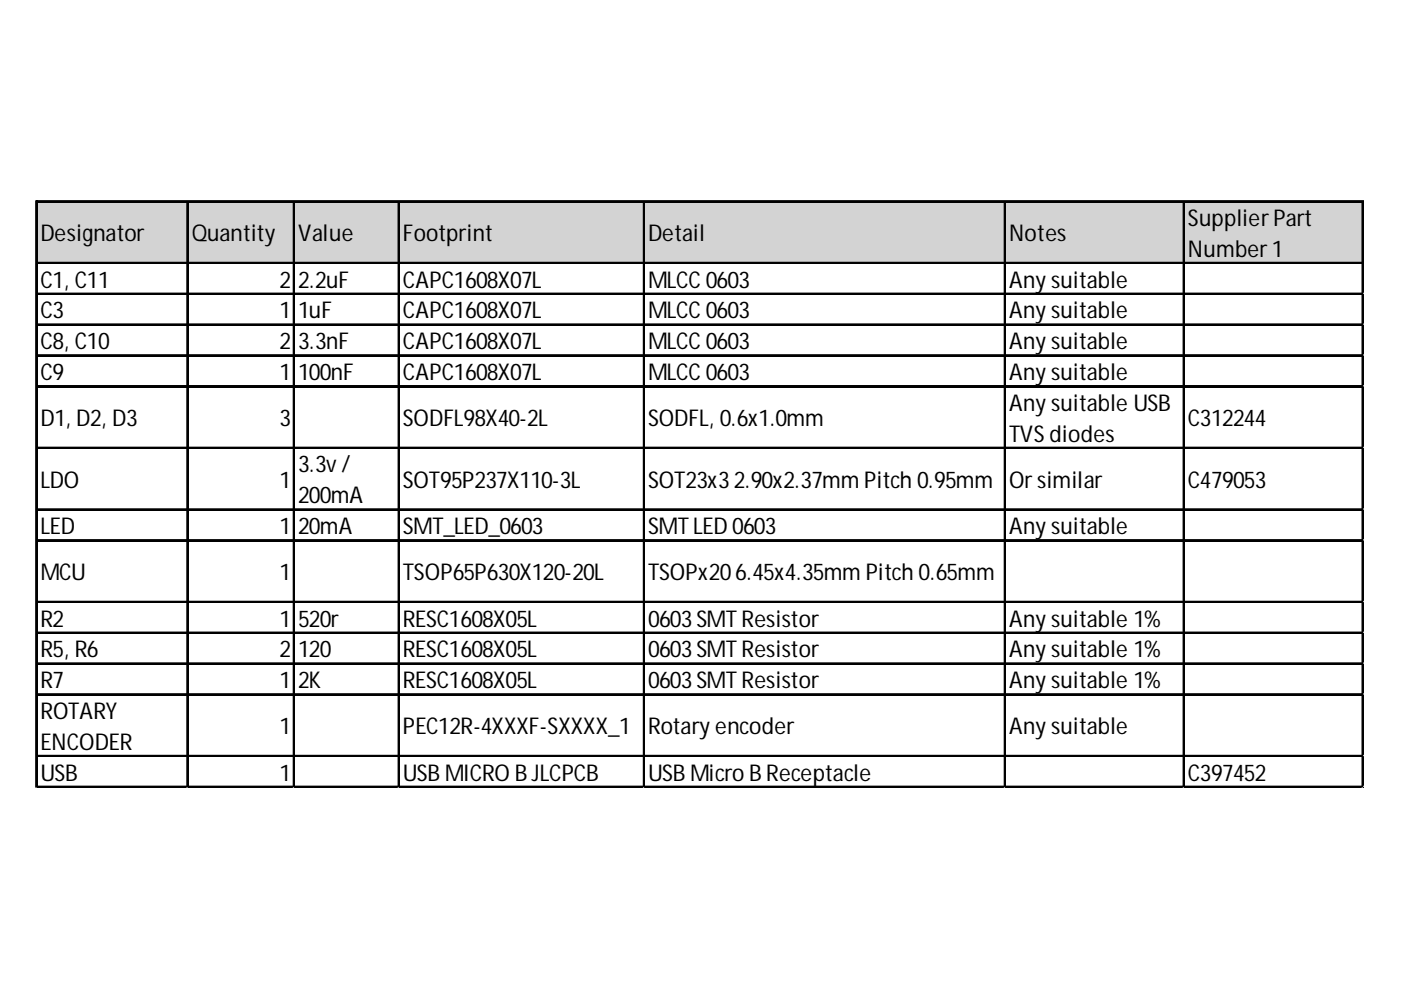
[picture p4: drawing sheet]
<svg xmlns="http://www.w3.org/2000/svg" width="297mm" height="210mm" viewBox="0 0 297 210" stroke-linecap="round" stroke-linejoin="round" font-family="sans-serif">
<defs><g id="words">
<g font-size="4.9">
<text x="251.9" y="47.9">Supplier Part</text>
<text x="8.6" y="51.2">Designator</text>
<text x="40.6" y="51.2">Quantity</text>
<text x="63.2" y="51.2">Value</text>
<text x="85.4" y="51.2">Footprint</text>
<text x="137.4" y="51.2">Detail</text>
<text x="213.9" y="51.2">Notes</text>
<text x="251.9" y="54.4">Number 1</text>
<text x="8.6" y="61">C1, C11</text>
<text x="59.3" y="61">2</text>
<text x="63.2" y="61">2.2uF</text>
<text x="85.4" y="61">CAPC1608X07L</text>
<text x="137.4" y="61">MLCC 0603</text>
<text x="213.9" y="61">Any suitable</text>
<text x="8.6" y="67.5">C3</text>
<text x="59.3" y="67.5">1</text>
<text x="63.2" y="67.5">1uF</text>
<text x="85.4" y="67.5">CAPC1608X07L</text>
<text x="137.4" y="67.5">MLCC 0603</text>
<text x="213.9" y="67.5">Any suitable</text>
<text x="8.6" y="74">C8, C10</text>
<text x="59.3" y="74">2</text>
<text x="63.2" y="74">3.3nF</text>
<text x="85.4" y="74">CAPC1608X07L</text>
<text x="137.4" y="74">MLCC 0603</text>
<text x="213.9" y="74">Any suitable</text>
<text x="8.6" y="80.6">C9</text>
<text x="59.3" y="80.6">1</text>
<text x="63.2" y="80.6">100nF</text>
<text x="85.4" y="80.6">CAPC1608X07L</text>
<text x="137.4" y="80.6">MLCC 0603</text>
<text x="213.9" y="80.6">Any suitable</text>
<text x="213.9" y="87.1">Any suitable USB</text>
<text x="8.6" y="90.4">D1, D2, D3</text>
<text x="59.3" y="90.4">3</text>
<text x="85.4" y="90.4">SODFL98X40-2L</text>
<text x="137.4" y="90.4">SODFL, 0.6x1.0mm</text>
<text x="213.9" y="93.6">TVS diodes</text>
<text x="251.9" y="90.4">C312244</text>
<text x="63.2" y="100.2">3.3v /</text>
<text x="8.6" y="103.4">LDO</text>
<text x="59.3" y="103.4">1</text>
<text x="63.2" y="106.7">200mA</text>
<text x="85.4" y="103.4">SOT95P237X110-3L</text>
<text x="137.4" y="103.4">SOT23x32.90x2.37mm Pitch 0.95mm</text>
<text x="213.9" y="103.4">Or similar</text>
<text x="251.9" y="103.4">C479053</text>
<text x="8.6" y="113.2">LED</text>
<text x="59.3" y="113.2">1</text>
<text x="63.2" y="113.2">20mA</text>
<text x="85.4" y="113.2">SMT_LED_0603</text>
<text x="137.4" y="113.2">SMT LED 0603</text>
<text x="213.9" y="113.2">Any suitable</text>
<text x="8.6" y="123">MCU</text>
<text x="59.3" y="123">1</text>
<text x="85.4" y="123">TSOP65P630X120-20L</text>
<text x="137.4" y="123">TSOPx206.45x4.35mm Pitch 0.65mm</text>
<text x="8.6" y="132.8">R2</text>
<text x="59.3" y="132.8">1</text>
<text x="63.2" y="132.8">520r</text>
<text x="85.4" y="132.8">RESC1608X05L</text>
<text x="137.4" y="132.8">0603SMT Resistor</text>
<text x="213.9" y="132.8">Any suitable 1%</text>
<text x="8.6" y="139.4">R5, R6</text>
<text x="59.3" y="139.4">2</text>
<text x="63.2" y="139.4">120</text>
<text x="85.4" y="139.4">RESC1608X05L</text>
<text x="137.4" y="139.4">0603SMT Resistor</text>
<text x="213.9" y="139.4">Any suitable 1%</text>
<text x="8.6" y="145.9">R7</text>
<text x="59.3" y="145.9">1</text>
<text x="63.2" y="145.9">2K</text>
<text x="85.4" y="145.9">RESC1608X05L</text>
<text x="137.4" y="145.9">0603SMT Resistor</text>
<text x="213.9" y="145.9">Any suitable 1%</text>
<text x="8.6" y="152.4">ROTARY</text>
<text x="59.3" y="155.7">1</text>
<text x="85.4" y="155.7">PEC12R-4XXXF-SXXXX_1</text>
<text x="137.4" y="155.7">Rotary encoder</text>
<text x="213.9" y="155.7">Any suitable</text>
<text x="8.6" y="159">ENCODER</text>
<text x="8.6" y="165.5">USB</text>
<text x="59.3" y="165.5">1</text>
<text x="85.4" y="165.5">USB MICRO B JLCPCB</text>
<text x="137.4" y="165.5">USB Micro B Receptacle</text>
<text x="251.9" y="165.5">C397452</text>
</g>
</g></defs>
<path d="M7.9 42.9h281.3v13.1h-281.3z" fill="#d3d3d3"/>
<g fill="none" stroke="#000" stroke-width=".33">
<path d="M7.6 42.6v124.5M7.8 42.6v124.5M7.9 42.6h281.3M7.9 42.8h281.3M7.9 55.7h281.3M7.9 55.8h281.3M39.7 42.9v124.2M39.8 42.9v124.2M62.2 42.9v124.2M62.4 42.9v124.2M84.5 42.9v124.2M84.6 42.9v124.2"/>
<path d="M136.4 42.9v124.2M136.6 42.9v124.2M213 42.9v124.2M213.1 42.9v124.2M250.9 42.9v124.2M251.1 42.9v124.2M288.8 42.9v124.2M289 42.9v124.2M7.9 62.2h281.3M7.9 62.4h281.3M7.9 68.7h281.3M7.9 68.9h281.3"/>
<path d="M7.9 75.3h281.3M7.9 75.4h281.3M7.9 81.8h281.3M7.9 82h281.3M7.9 94.9h281.3M7.9 95h281.3M7.9 107.9h281.3M7.9 108.1h281.3M7.9 114.5h281.3M7.9 114.6h281.3M7.9 127.5h281.3M7.9 127.7h281.3"/>
<path d="M7.9 134.1h281.3M7.9 134.2h281.3M7.9 140.6h281.3M7.9 140.8h281.3M7.9 147.1h281.3M7.9 147.3h281.3M7.9 160.2h281.3M7.9 160.4h281.3M7.9 166.7h281.3M7.9 166.9h281.3"/>
</g>
<path d="M7.6 167.1h.1" fill="none" stroke="#e0e0e0" stroke-width=".33"/>
<path d="M7.6 167.1h.3z" fill="#e0e0e0"/>
<path d="M39.7 167.1h.1" fill="none" stroke="#e0e0e0" stroke-width=".33"/>
<path d="M39.7 167.1h.3z" fill="#e0e0e0"/>
<path d="M62.2 167.1h.1" fill="none" stroke="#e0e0e0" stroke-width=".33"/>
<path d="M62.2 167.1h.3z" fill="#e0e0e0"/>
<path d="M84.5 167.1h.1" fill="none" stroke="#e0e0e0" stroke-width=".33"/>
<path d="M84.5 167.1h.3z" fill="#e0e0e0"/>
<path d="M136.4 167.1h.1" fill="none" stroke="#e0e0e0" stroke-width=".33"/>
<path d="M136.4 167.1h.4z" fill="#e0e0e0"/>
<path d="M213 167.1h.1" fill="none" stroke="#e0e0e0" stroke-width=".33"/>
<path d="M213 167.1h.3z" fill="#e0e0e0"/>
<path d="M250.9 167.1h.1" fill="none" stroke="#e0e0e0" stroke-width=".33"/>
<path d="M250.9 167.1h.3z" fill="#e0e0e0"/>
<path d="M288.8 167.1h.1" fill="none" stroke="#e0e0e0" stroke-width=".33"/>
<path d="M288.8 167.1h.4z" fill="#e0e0e0"/>
<path d="M289.2 62.2h.1" fill="none" stroke="#e0e0e0" stroke-width=".33"/>
<path d="M289.2 62.2v.3z" fill="#e0e0e0"/>
<path d="M289.2 68.7h.1" fill="none" stroke="#e0e0e0" stroke-width=".33"/>
<path d="M289.2 68.7v.4z" fill="#e0e0e0"/>
<path d="M289.2 75.3h.1" fill="none" stroke="#e0e0e0" stroke-width=".33"/>
<path d="M289.2 75.3v.3z" fill="#e0e0e0"/>
<path d="M289.2 81.8h.1" fill="none" stroke="#e0e0e0" stroke-width=".33"/>
<path d="M289.2 81.8v.3z" fill="#e0e0e0"/>
<path d="M289.2 94.9h.1" fill="none" stroke="#e0e0e0" stroke-width=".33"/>
<path d="M289.2 94.9v.3z" fill="#e0e0e0"/>
<path d="M289.2 107.9h.1" fill="none" stroke="#e0e0e0" stroke-width=".33"/>
<path d="M289.2 107.9v.4z" fill="#e0e0e0"/>
<path d="M289.2 114.5h.1" fill="none" stroke="#e0e0e0" stroke-width=".33"/>
<path d="M289.2 114.5v.3z" fill="#e0e0e0"/>
<path d="M289.2 127.5h.1" fill="none" stroke="#e0e0e0" stroke-width=".33"/>
<path d="M289.2 127.5v.4z" fill="#e0e0e0"/>
<path d="M289.2 134.1h.1" fill="none" stroke="#e0e0e0" stroke-width=".33"/>
<path d="M289.2 134.1v.3z" fill="#e0e0e0"/>
<path d="M289.2 140.6h.1" fill="none" stroke="#e0e0e0" stroke-width=".33"/>
<path d="M289.2 140.6v.3z" fill="#e0e0e0"/>
<path d="M289.2 147.1h.1" fill="none" stroke="#e0e0e0" stroke-width=".33"/>
<path d="M289.2 147.1v.4z" fill="#e0e0e0"/>
<path d="M289.2 160.2h.1" fill="none" stroke="#e0e0e0" stroke-width=".33"/>
<path d="M289.2 160.2v.3z" fill="#e0e0e0"/>
<path d="M289.2 166.7h.1" fill="none" stroke="#e0e0e0" stroke-width=".33"/>
<path d="M289.2 166.7v.4z" fill="#e0e0e0"/>
<use href="#words"/>
</svg>
